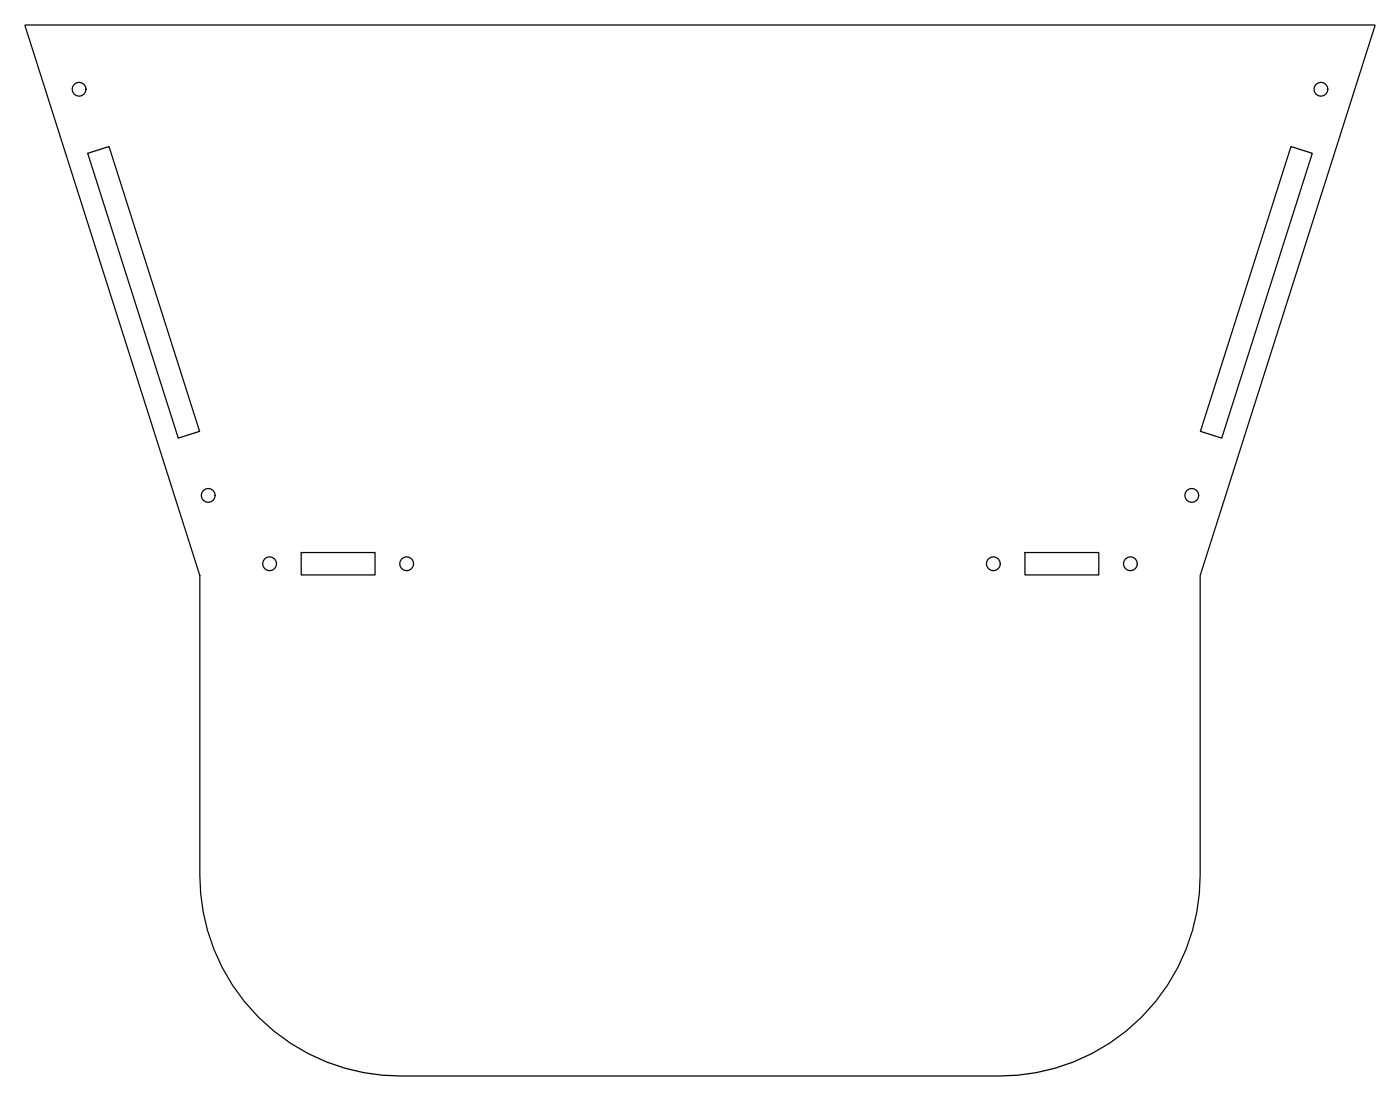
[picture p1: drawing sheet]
<svg xmlns="http://www.w3.org/2000/svg" width="280mm" height="220mm" viewBox="0 0 280 220" stroke-linecap="round" stroke-linejoin="round" font-family="sans-serif">
<g fill="none" stroke="#000" stroke-width=".25">
<path d="M5 5h270.2l-35 110.1v60a40.1 40.1 0 0 1-40.1 40.1h-120a40.1 40.1 0 0 1-40.1-40.1v-60zM17.6 30.7l4.2-1.4 18.1 57-4.2 1.3zM258.4 29.3l4.3 1.4-18.2 56.9-4.2-1.3zM60.3 110.5h14.8v4.5h-14.8zM205.2 110.5h14.7v4.5h-14.7z"/>
<circle cx="15.8" cy="17.9" r="1.39"/>
<circle cx="264.4" cy="17.9" r="1.39"/>
<circle cx="41.7" cy="99.1" r="1.39"/>
<circle cx="238.5" cy="99.1" r="1.39"/>
<circle cx="54" cy="112.8" r="1.39"/>
<circle cx="81.4" cy="112.8" r="1.39"/>
<circle cx="198.8" cy="112.8" r="1.39"/>
<circle cx="226.3" cy="112.8" r="1.39"/>
</g>
</svg>
